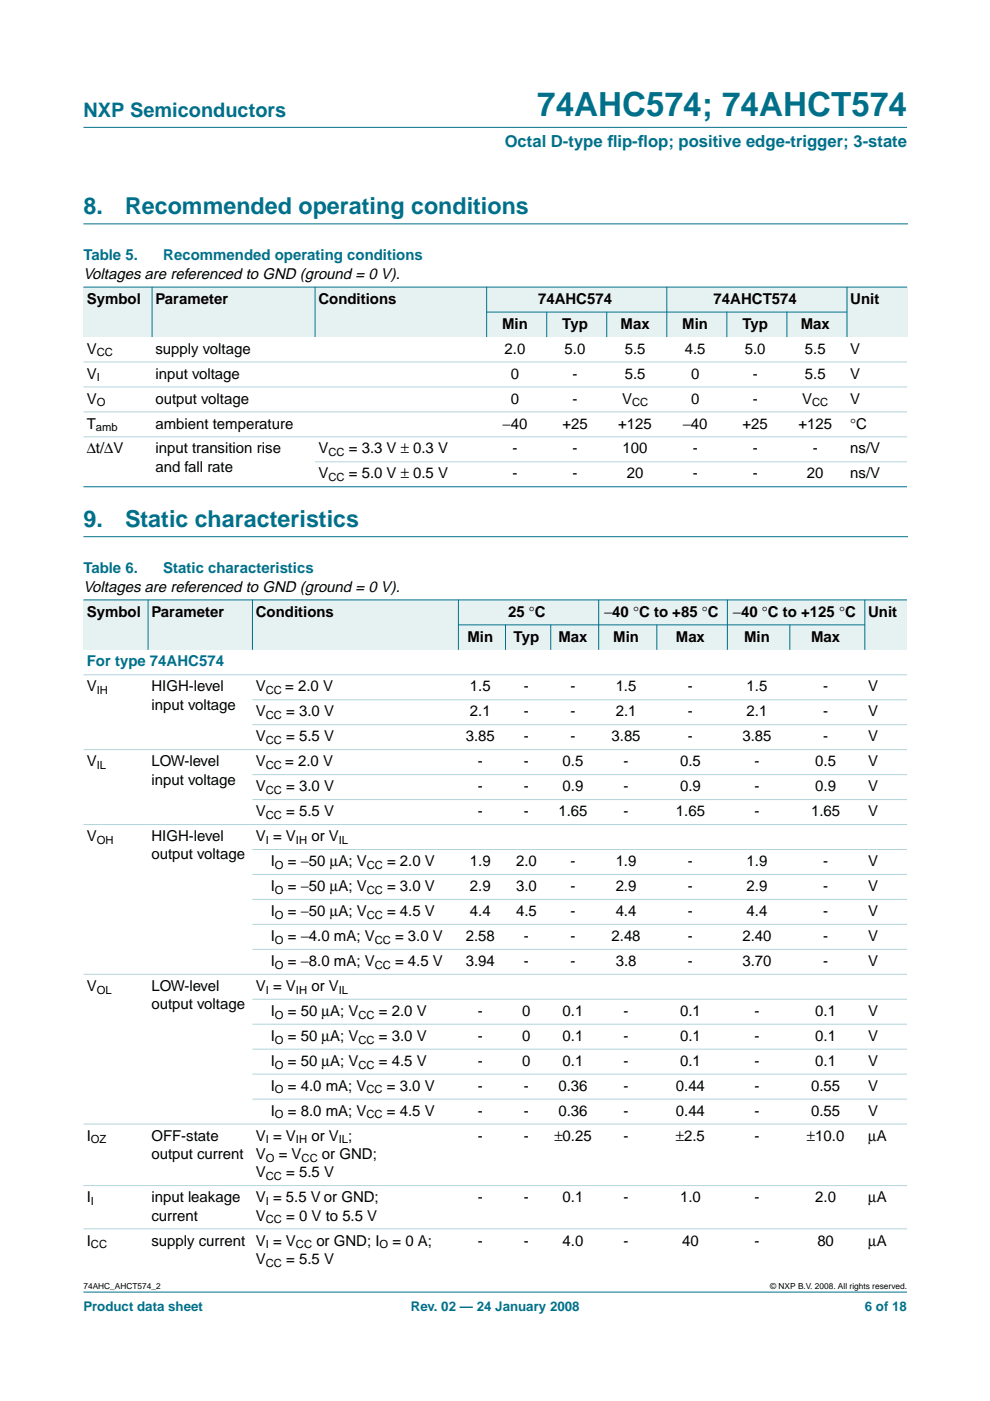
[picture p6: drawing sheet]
<svg xmlns="http://www.w3.org/2000/svg" width="210mm" height="297mm" viewBox="0 0 210 297" stroke-linecap="round" stroke-linejoin="round" font-family="sans-serif">
<defs><g id="words">
<text font-size="7.1" fill="#00708a" x="113.9" y="24.7">74AHC574; 74AHCT574</text>
<g font-size="4.9" fill="#00708a">
<text x="17.7" y="45.5">8.</text>
<text x="26.5" y="45.5">Recommended operating conditions</text>
<text x="17.7" y="111.8">9.</text>
<text x="26.5" y="111.8">Static characteristics</text>
</g>
<text font-size="4.2" fill="#00708a" x="17.7" y="24.9">NXP Semiconductors</text>
<g font-size="3.5" fill="#00708a">
<text x="107" y="31.1">Octal D-type f</text>
<text x="128.8" y="31.1">lip-f</text>
<text x="135.2" y="31.1">lop; positive edge-trigger; 3-state</text>
</g>
<g font-size="3.2" fill="#00708a">
<text x="17.7" y="55.2">Table 5.</text>
<text x="34.6" y="55.2">Recommended operating conditions</text>
<text x="17.7" y="121.5">Table 6.</text>
<text x="34.6" y="121.5">Static characteristics</text>
<text x="18.4" y="141.3">For type 74AHC574</text>
</g>
<g font-size="3.2">
<text x="17.7" y="59.1">Voltages are referenced to GND (ground = 0 V).</text>
<text x="18.4" y="64.4">Symbol</text>
<text x="32.9" y="64.4">Parameter</text>
<text x="67.5" y="64.4">Conditions</text>
<text x="114.1" y="64.4">74AHC574</text>
<text x="151.3" y="64.4">74AHCT574</text>
<text x="180.3" y="64.4">Unit</text>
<text x="106.5" y="69.7">Min</text>
<text x="119.2" y="69.7">Typ</text>
<text x="131.6" y="69.7">Max</text>
<text x="144.7" y="69.7">Min</text>
<text x="157.4" y="69.7">Typ</text>
<text x="169.8" y="69.7">Max</text>
<text x="18.4" y="75">V</text>
<text x="32.9" y="75">supply voltage</text>
<text x="107" y="75">2.0</text>
<text x="119.7" y="75">5.0</text>
<text x="132.5" y="75">5.5</text>
<text x="145.2" y="75">4.5</text>
<text x="157.9" y="75">5.0</text>
<text x="170.7" y="75">5.5</text>
<text x="180.3" y="75">V</text>
<text x="18.4" y="80.3">V</text>
<text x="32.9" y="80.3">input voltage</text>
<text x="108.3" y="80.3">0</text>
<text x="121.4" y="80.3">-</text>
<text x="132.5" y="80.3">5.5</text>
<text x="146.5" y="80.3">0</text>
<text x="159.6" y="80.3">-</text>
<text x="170.7" y="80.3">5.5</text>
<text x="180.3" y="80.3">V</text>
<text x="18.4" y="85.6">V</text>
<text x="32.9" y="85.6">output voltage</text>
<text x="108.3" y="85.6">0</text>
<text x="121.4" y="85.6">-</text>
<text x="131.9" y="85.6">V</text>
<text x="146.5" y="85.6">0</text>
<text x="159.6" y="85.6">-</text>
<text x="170.1" y="85.6">V</text>
<text x="180.3" y="85.6">V</text>
<text x="18.4" y="90.9">T</text>
<text x="32.9" y="90.9">ambient temperature</text>
<text x="106.6" y="90.9">−40</text>
<text x="119.2" y="90.9">+25</text>
<text x="131.1" y="90.9">+125</text>
<text x="144.8" y="90.9">−40</text>
<text x="157.4" y="90.9">+25</text>
<text x="169.3" y="90.9">+125</text>
<text x="180.3" y="90.9">°C</text>
<text x="18.4" y="96.1">∆t/∆V</text>
<text x="32.9" y="96.1">input transition rise</text>
<text x="32.9" y="100">and fall rate</text>
<text x="67.5" y="96.1">V</text>
<text x="67.5" y="101.4">V</text>
<text x="73.9" y="96.1">= 3.3 V ± 0.3 V</text>
<text x="73.9" y="101.4">= 5.0 V ± 0.5 V</text>
<text x="108.7" y="96.1">-</text>
<text x="108.7" y="101.4">-</text>
<text x="121.4" y="96.1">-</text>
<text x="121.4" y="101.4">-</text>
<text x="132" y="96.1">100</text>
<text x="132.9" y="101.4">20</text>
<text x="146.9" y="96.1">-</text>
<text x="146.9" y="101.4">-</text>
<text x="159.6" y="96.1">-</text>
<text x="159.6" y="101.4">-</text>
<text x="171.1" y="101.4">20</text>
<text x="172.3" y="96.1">-</text>
<text x="180.3" y="96.1">ns/V</text>
<text x="180.3" y="101.4">ns/V</text>
<text x="17.7" y="125.4">Voltages are referenced to GND (ground = 0 V).</text>
<text x="18.4" y="130.7">Symbol</text>
<text x="32.1" y="130.7">Parameter</text>
<text x="54.2" y="130.7">Conditions</text>
<text x="107.7" y="130.7">25 °C</text>
<text x="128.1" y="130.7">−40 °C to +85 °C</text>
<text x="155.4" y="130.7">−40 °C to +125 °C</text>
<text x="184.1" y="130.7">Unit</text>
<text x="99.1" y="136">Min</text>
<text x="108.9" y="136">Typ</text>
<text x="118.4" y="136">Max</text>
<text x="130" y="136">Min</text>
<text x="143.3" y="136">Max</text>
<text x="157.8" y="136">Min</text>
<text x="172" y="136">Max</text>
<text x="18.4" y="146.6">V</text>
<text x="32.1" y="146.6">HIGH-level</text>
<text x="54.2" y="146.6">V</text>
<text x="60.5" y="146.6">= 2.0 V</text>
<text x="99.6" y="146.6">1.5</text>
<text x="111.1" y="146.6">-</text>
<text x="121" y="146.6">-</text>
<text x="130.5" y="146.6">1.5</text>
<text x="145.9" y="146.6">-</text>
<text x="158.3" y="146.6">1.5</text>
<text x="174.5" y="146.6">-</text>
<text x="184.1" y="146.6">V</text>
<text x="32.1" y="150.5">input voltage</text>
<text x="54.2" y="151.9">V</text>
<text x="60.7" y="151.9">= 3.0 V</text>
<text x="99.6" y="151.9">2.1</text>
<text x="111.1" y="151.9">-</text>
<text x="121" y="151.9">-</text>
<text x="130.5" y="151.9">2.1</text>
<text x="145.9" y="151.9">-</text>
<text x="158.3" y="151.9">2.1</text>
<text x="174.5" y="151.9">-</text>
<text x="184.1" y="151.9">V</text>
<text x="54.2" y="157.2">V</text>
<text x="60.7" y="157.2">= 5.5 V</text>
<text x="98.7" y="157.2">3.85</text>
<text x="111.1" y="157.2">-</text>
<text x="121" y="157.2">-</text>
<text x="129.7" y="157.2">3.85</text>
<text x="145.9" y="157.2">-</text>
<text x="157.4" y="157.2">3.85</text>
<text x="174.5" y="157.2">-</text>
<text x="184.1" y="157.2">V</text>
<text x="18.4" y="162.5">V</text>
<text x="32.1" y="162.5">LOW-level</text>
<text x="32.1" y="166.4">input voltage</text>
<text x="54.2" y="162.5">V</text>
<text x="54.2" y="167.8">V</text>
<text x="60.5" y="162.5">= 2.0 V</text>
<text x="60.7" y="167.8">= 3.0 V</text>
<text x="101.3" y="162.5">-</text>
<text x="101.3" y="167.8">-</text>
<text x="111.1" y="162.5">-</text>
<text x="111.1" y="167.8">-</text>
<text x="119.3" y="162.5">0.5</text>
<text x="119.3" y="167.8">0.9</text>
<text x="132.2" y="162.5">-</text>
<text x="132.2" y="167.8">-</text>
<text x="144.2" y="162.5">0.5</text>
<text x="144.2" y="167.8">0.9</text>
<text x="160" y="162.5">-</text>
<text x="160" y="167.8">-</text>
<text x="172.9" y="162.5">0.5</text>
<text x="172.9" y="167.8">0.9</text>
<text x="184.1" y="162.5">V</text>
<text x="184.1" y="167.8">V</text>
<text x="54.2" y="173.1">V</text>
<text x="60.7" y="173.1">= 5.5 V</text>
<text x="101.3" y="173.1">-</text>
<text x="111.1" y="173.1">-</text>
<text x="118.4" y="173.1">1.65</text>
<text x="132.2" y="173.1">-</text>
<text x="143.3" y="173.1">1.65</text>
<text x="160" y="173.1">-</text>
<text x="172" y="173.1">1.65</text>
<text x="184.1" y="173.1">V</text>
<text x="18.4" y="178.3">V</text>
<text x="32.1" y="178.3">HIGH-level</text>
<text x="54.2" y="178.3">V = V</text>
<text x="66" y="178.3">or V</text>
<text x="32.1" y="182.2">output voltage</text>
<text x="57.4" y="183.6">I</text>
<text x="61" y="183.6">= −50 µA; V</text>
<text x="82.1" y="183.6">= 2.0 V</text>
<text x="99.6" y="183.6">1.9</text>
<text x="109.4" y="183.6">2.0</text>
<text x="121" y="183.6">-</text>
<text x="130.5" y="183.6">1.9</text>
<text x="145.9" y="183.6">-</text>
<text x="158.3" y="183.6">1.9</text>
<text x="174.5" y="183.6">-</text>
<text x="184.1" y="183.6">V</text>
<text x="57.4" y="188.9">I</text>
<text x="61" y="188.9">= −50 µA; V</text>
<text x="82.1" y="188.9">= 3.0 V</text>
<text x="99.6" y="188.9">2.9</text>
<text x="109.4" y="188.9">3.0</text>
<text x="121" y="188.9">-</text>
<text x="130.5" y="188.9">2.9</text>
<text x="145.9" y="188.9">-</text>
<text x="158.3" y="188.9">2.9</text>
<text x="174.5" y="188.9">-</text>
<text x="184.1" y="188.9">V</text>
<text x="57.4" y="194.2">I</text>
<text x="61" y="194.2">= −50 µA; V</text>
<text x="82.1" y="194.2">= 4.5 V</text>
<text x="99.6" y="194.2">4.4</text>
<text x="109.4" y="194.2">4.5</text>
<text x="121" y="194.2">-</text>
<text x="130.5" y="194.2">4.4</text>
<text x="145.9" y="194.2">-</text>
<text x="158.3" y="194.2">4.4</text>
<text x="174.5" y="194.2">-</text>
<text x="184.1" y="194.2">V</text>
<text x="57.4" y="199.5">I</text>
<text x="61" y="199.5">= −4.0 mA; V</text>
<text x="83.8" y="199.5">= 3.0 V</text>
<text x="98.7" y="199.5">2.58</text>
<text x="111.1" y="199.5">-</text>
<text x="121" y="199.5">-</text>
<text x="129.7" y="199.5">2.48</text>
<text x="145.9" y="199.5">-</text>
<text x="157.4" y="199.5">2.40</text>
<text x="174.5" y="199.5">-</text>
<text x="184.1" y="199.5">V</text>
<text x="57.4" y="204.8">I</text>
<text x="61" y="204.8">= −8.0 mA; V</text>
<text x="83.8" y="204.8">= 4.5 V</text>
<text x="98.7" y="204.8">3.94</text>
<text x="111.1" y="204.8">-</text>
<text x="121" y="204.8">-</text>
<text x="130.5" y="204.8">3.8</text>
<text x="145.9" y="204.8">-</text>
<text x="157.4" y="204.8">3.70</text>
<text x="174.5" y="204.8">-</text>
<text x="184.1" y="204.8">V</text>
<text x="18.4" y="210.1">V</text>
<text x="32.1" y="210.1">LOW-level</text>
<text x="32.1" y="214">output voltage</text>
<text x="54.2" y="210.1">V = V</text>
<text x="57.4" y="215.4">I</text>
<text x="61" y="215.4">= 50 µA; V</text>
<text x="66" y="210.1">or V</text>
<text x="80.3" y="215.4">= 2.0 V</text>
<text x="101.3" y="215.4">-</text>
<text x="110.7" y="215.4">0</text>
<text x="119.3" y="215.4">0.1</text>
<text x="132.2" y="215.4">-</text>
<text x="144.2" y="215.4">0.1</text>
<text x="160" y="215.4">-</text>
<text x="172.9" y="215.4">0.1</text>
<text x="184.1" y="215.4">V</text>
<text x="57.4" y="220.7">I</text>
<text x="61" y="220.7">= 50 µA; V</text>
<text x="80.3" y="220.7">= 3.0 V</text>
<text x="101.3" y="220.7">-</text>
<text x="110.7" y="220.7">0</text>
<text x="119.3" y="220.7">0.1</text>
<text x="132.2" y="220.7">-</text>
<text x="144.2" y="220.7">0.1</text>
<text x="160" y="220.7">-</text>
<text x="172.9" y="220.7">0.1</text>
<text x="184.1" y="220.7">V</text>
<text x="57.4" y="226">I</text>
<text x="61" y="226">= 50 µA; V</text>
<text x="80.3" y="226">= 4.5 V</text>
<text x="101.3" y="226">-</text>
<text x="110.7" y="226">0</text>
<text x="119.3" y="226">0.1</text>
<text x="132.2" y="226">-</text>
<text x="144.2" y="226">0.1</text>
<text x="160" y="226">-</text>
<text x="172.9" y="226">0.1</text>
<text x="184.1" y="226">V</text>
<text x="57.4" y="231.3">I</text>
<text x="61" y="231.3">= 4.0 mA; V</text>
<text x="82" y="231.3">= 3.0 V</text>
<text x="101.3" y="231.3">-</text>
<text x="111.1" y="231.3">-</text>
<text x="118.4" y="231.3">0.36</text>
<text x="132.2" y="231.3">-</text>
<text x="143.3" y="231.3">0.44</text>
<text x="160" y="231.3">-</text>
<text x="172" y="231.3">0.55</text>
<text x="184.1" y="231.3">V</text>
<text x="57.4" y="236.6">I</text>
<text x="61" y="236.6">= 8.0 mA; V</text>
<text x="82" y="236.6">= 4.5 V</text>
<text x="101.3" y="236.6">-</text>
<text x="111.1" y="236.6">-</text>
<text x="118.4" y="236.6">0.36</text>
<text x="132.2" y="236.6">-</text>
<text x="143.3" y="236.6">0.44</text>
<text x="160" y="236.6">-</text>
<text x="172" y="236.6">0.55</text>
<text x="184.1" y="236.6">V</text>
<text x="18.4" y="241.8">I</text>
<text x="32.1" y="241.8">OFF-state</text>
<text x="32.1" y="245.7">output current</text>
<text x="54.2" y="241.8">V = V</text>
<text x="54.2" y="245.7">V</text>
<text x="59.1" y="245.7">= V</text>
<text x="66" y="241.8">or V ;</text>
<text x="68.3" y="245.7">or GND;</text>
<text x="101.3" y="241.8">-</text>
<text x="111.1" y="241.8">-</text>
<text x="117.5" y="241.8">±0.25</text>
<text x="132.2" y="241.8">-</text>
<text x="143.3" y="241.8">±2.5</text>
<text x="160" y="241.8">-</text>
<text x="171.1" y="241.8">±10.0</text>
<text x="184.1" y="241.8">µA</text>
<text x="54.2" y="249.6">V</text>
<text x="60.7" y="249.6">= 5.5 V</text>
<text x="18.4" y="254.9">I</text>
<text x="32.1" y="254.9">input leakage</text>
<text x="54.2" y="254.9">V = 5.5 V or GND;</text>
<text x="101.3" y="254.9">-</text>
<text x="111.1" y="254.9">-</text>
<text x="119.3" y="254.9">0.1</text>
<text x="132.2" y="254.9">-</text>
<text x="144.2" y="254.9">1.0</text>
<text x="160" y="254.9">-</text>
<text x="172.9" y="254.9">2.0</text>
<text x="184.1" y="254.9">µA</text>
<text x="32.1" y="258.8">current</text>
<text x="54.2" y="258.8">V</text>
<text x="60.7" y="258.8">= 0 V to 5.5 V</text>
<text x="18.4" y="264.1">I</text>
<text x="32.1" y="264.1">supply current V = V</text>
<text x="54.2" y="268">V</text>
<text x="60.7" y="268">= 5.5 V</text>
<text x="67.1" y="264.1">or GND; I</text>
<text x="83.2" y="264.1">= 0 A;</text>
<text x="101.3" y="264.1">-</text>
<text x="111.1" y="264.1">-</text>
<text x="119.3" y="264.1">4.0</text>
<text x="132.2" y="264.1">-</text>
<text x="144.6" y="264.1">40</text>
<text x="160" y="264.1">-</text>
<text x="173.3" y="264.1">80</text>
<text x="184.1" y="264.1">µA</text>
</g>
<g font-size="2.8" fill="#00708a">
<text x="17.7" y="278">Product data sheet</text>
<text x="87.1" y="278">Rev. 02 — 24 January 2008</text>
<text x="183.4" y="278">6 of 18</text>
</g>
<g font-size="2.4">
<text x="20.5" y="75.6">CC</text>
<text x="20.5" y="80.8">I</text>
<text x="20.5" y="86.1">O</text>
<text x="134" y="86.1">CC</text>
<text x="172.2" y="86.1">CC</text>
<text x="20.3" y="91.4">amb</text>
<text x="69.6" y="96.7">CC</text>
<text x="69.6" y="102">CC</text>
<text x="20.5" y="147.2">IH</text>
<text x="56.4" y="147.2">CC</text>
<text x="56.4" y="152.5">CC</text>
<text x="56.4" y="157.8">CC</text>
<text x="20.5" y="163">IL</text>
<text x="56.4" y="163">CC</text>
<text x="56.4" y="168.3">CC</text>
<text x="56.4" y="173.6">CC</text>
<text x="20.5" y="178.9">OH</text>
<text x="56.4" y="178.9">I</text>
<text x="62.8" y="178.9">IH</text>
<text x="71.8" y="178.9">IL</text>
<text x="58.3" y="184.2">O</text>
<text x="77.7" y="184.2">CC</text>
<text x="58.3" y="189.5">O</text>
<text x="77.7" y="189.5">CC</text>
<text x="58.3" y="194.8">O</text>
<text x="77.7" y="194.8">CC</text>
<text x="58.3" y="200.1">O</text>
<text x="79.4" y="200.1">CC</text>
<text x="58.3" y="205.4">O</text>
<text x="79.4" y="205.4">CC</text>
<text x="20.5" y="210.7">OL</text>
<text x="56.4" y="210.7">I</text>
<text x="58.3" y="216">O</text>
<text x="62.8" y="210.7">IH</text>
<text x="71.8" y="210.7">IL</text>
<text x="76" y="216">CC</text>
<text x="58.3" y="221.3">O</text>
<text x="76" y="221.3">CC</text>
<text x="58.3" y="226.5">O</text>
<text x="76" y="226.5">CC</text>
<text x="58.3" y="231.8">O</text>
<text x="77.7" y="231.8">CC</text>
<text x="58.3" y="237.1">O</text>
<text x="77.7" y="237.1">CC</text>
<text x="19.3" y="242.4">OZ</text>
<text x="56.4" y="242.4">I</text>
<text x="62.8" y="242.4">IH</text>
<text x="71.8" y="242.4">IL</text>
<text x="56.4" y="246.3">O</text>
<text x="56.4" y="250.2">CC</text>
<text x="63.9" y="246.3">CC</text>
<text x="19.3" y="255.5">I</text>
<text x="56.4" y="255.5">I</text>
<text x="56.4" y="259.4">CC</text>
<text x="19.3" y="264.6">CC</text>
<text x="56.4" y="264.6">I</text>
<text x="56.4" y="268.5">CC</text>
<text x="62.8" y="264.6">CC</text>
<text x="80.5" y="264.6">O</text>
</g>
<g font-size="1.8">
<text x="17.7" y="273.4">74AHC_AHCT574_2</text>
<text x="163.3" y="273.4">© NXP B.V. 2008. All rights reserved.</text>
</g>
</g></defs>
<g fill="#00708a" stroke="#00708a" stroke-width=".21">
<path d="M17.7 273.9h174.6z"/>
<path d="M17.7 27h174.6z"/>
</g>
<path d="M17.7 47.5h174.7M17.7 113.8h174.7" fill="none" stroke="#00708a" stroke-width=".21"/>
<g fill="#e6f2f2">
<path d="M17.7 60.9h14.5v10.6h-14.5z" fill-rule="evenodd"/>
<path d="M32.2 60.9h34.6v10.6h-34.6z" fill-rule="evenodd"/>
<path d="M66.8 60.9h36.4v10.6h-36.4z" fill-rule="evenodd"/>
<path d="M103.2 60.9h38.2v5.3h-38.2z" fill-rule="evenodd"/>
<path d="M141.4 60.9h38.2v5.3h-38.2z" fill-rule="evenodd"/>
<path d="M179.6 60.9h12.7v10.6h-12.7z" fill-rule="evenodd"/>
<path d="M103.2 66.2h12.7v5.3h-12.7z" fill-rule="evenodd"/>
<path d="M115.9 66.2h12.7v5.3h-12.7z" fill-rule="evenodd"/>
<path d="M128.6 66.2h12.8v5.3h-12.8z" fill-rule="evenodd"/>
<path d="M141.4 66.2h12.7v5.3h-12.7z" fill-rule="evenodd"/>
<path d="M154.1 66.2h12.7v5.3h-12.7z" fill-rule="evenodd"/>
<path d="M166.8 66.2h12.8v5.3h-12.8z" fill-rule="evenodd"/>
</g>
<g fill="#00708a" stroke="#00708a" stroke-width=".21">
<path d="M32.2 60.8v10.7z"/>
<path d="M66.8 60.8v10.7z"/>
<path d="M103.2 60.8v10.7z"/>
<path d="M115.9 66.1v5.4z"/>
<path d="M128.6 66.1v5.4z"/>
<path d="M141.4 60.8v10.7z"/>
<path d="M154.1 66.1v5.4z"/>
<path d="M166.8 66.1v5.4z"/>
<path d="M179.6 60.8v10.7z"/>
<path d="M17.7 60.9h174.6z"/>
<path d="M103.1 66.2h76.5z"/>
<path d="M17.7 103.2h174.6z"/>
</g>
<g fill="#b3d4db" stroke="#b3d4db" stroke-width=".21">
<path d="M17.7 76.7h174.6z"/>
<path d="M17.7 82h174.6z"/>
<path d="M17.7 87.3h174.6z"/>
<path d="M17.7 92.6h174.6z"/>
<path d="M66.8 97.9h125.5z"/>
</g>
<g fill="#e6f2f2">
<path d="M17.7 127.2h13.7v10.6h-13.7z" fill-rule="evenodd"/>
<path d="M31.4 127.2h22.1v10.6h-22.1z" fill-rule="evenodd"/>
<path d="M53.5 127.2h43.7v10.6h-43.7z" fill-rule="evenodd"/>
<path d="M97.2 127.2h29.7v5.3h-29.7z" fill-rule="evenodd"/>
<path d="M126.9 127.2h27.3v5.3h-27.3z" fill-rule="evenodd"/>
<path d="M154.2 127.2h29.2v5.3h-29.2z" fill-rule="evenodd"/>
<path d="M183.4 127.2h8.9v10.6h-8.9z" fill-rule="evenodd"/>
<path d="M97.2 132.5h10v5.3h-10z" fill-rule="evenodd"/>
<path d="M107.2 132.5h9.6v5.3h-9.6z" fill-rule="evenodd"/>
<path d="M116.8 132.5h10.1v5.3h-10.1z" fill-rule="evenodd"/>
<path d="M126.9 132.5h12.4v5.3h-12.4z" fill-rule="evenodd"/>
<path d="M139.3 132.5h14.9v5.3h-14.9z" fill-rule="evenodd"/>
<path d="M154.2 132.5h13.3v5.3h-13.3z" fill-rule="evenodd"/>
<path d="M167.5 132.5h15.9v5.3h-15.9z" fill-rule="evenodd"/>
</g>
<g fill="#00708a" stroke="#00708a" stroke-width=".21">
<path d="M31.4 127.2v10.6z"/>
<path d="M53.5 127.2v10.6z"/>
<path d="M97.2 127.2v10.6z"/>
<path d="M107.2 132.4v5.4z"/>
<path d="M116.8 132.4v5.4z"/>
<path d="M126.9 127.2v10.6z"/>
<path d="M139.3 132.4v5.4z"/>
<path d="M154.2 127.2v10.6z"/>
<path d="M167.5 132.4v5.4z"/>
<path d="M183.4 127.2v10.6z"/>
<path d="M17.7 127.2h174.6z"/>
<path d="M97.2 132.5h86.2z"/>
</g>
<g fill="#b3d4db" stroke="#b3d4db" stroke-width=".21">
<path d="M17.7 143.1h174.6z"/>
<path d="M53.5 148.4h138.8z"/>
<path d="M53.5 153.7h138.8z"/>
<path d="M17.7 158.9h174.6z"/>
<path d="M53.5 164.2h138.8z"/>
<path d="M53.5 169.5h138.8z"/>
<path d="M17.7 174.8h174.6z"/>
<path d="M53.5 180.1h138.8z"/>
<path d="M53.5 185.4h138.8z"/>
<path d="M53.5 190.7h138.8z"/>
<path d="M53.5 196h138.8z"/>
<path d="M53.5 201.3h138.8z"/>
<path d="M17.7 206.6h174.6z"/>
<path d="M53.5 211.9h138.8z"/>
<path d="M53.5 217.2h138.8z"/>
<path d="M53.5 222.4h138.8z"/>
<path d="M53.5 227.7h138.8z"/>
<path d="M53.5 233h138.8z"/>
<path d="M17.7 238.3h174.6z"/>
<path d="M17.7 251.4h174.6z"/>
<path d="M17.7 260.5h174.6z"/>
</g>
<use href="#words"/>
</svg>
